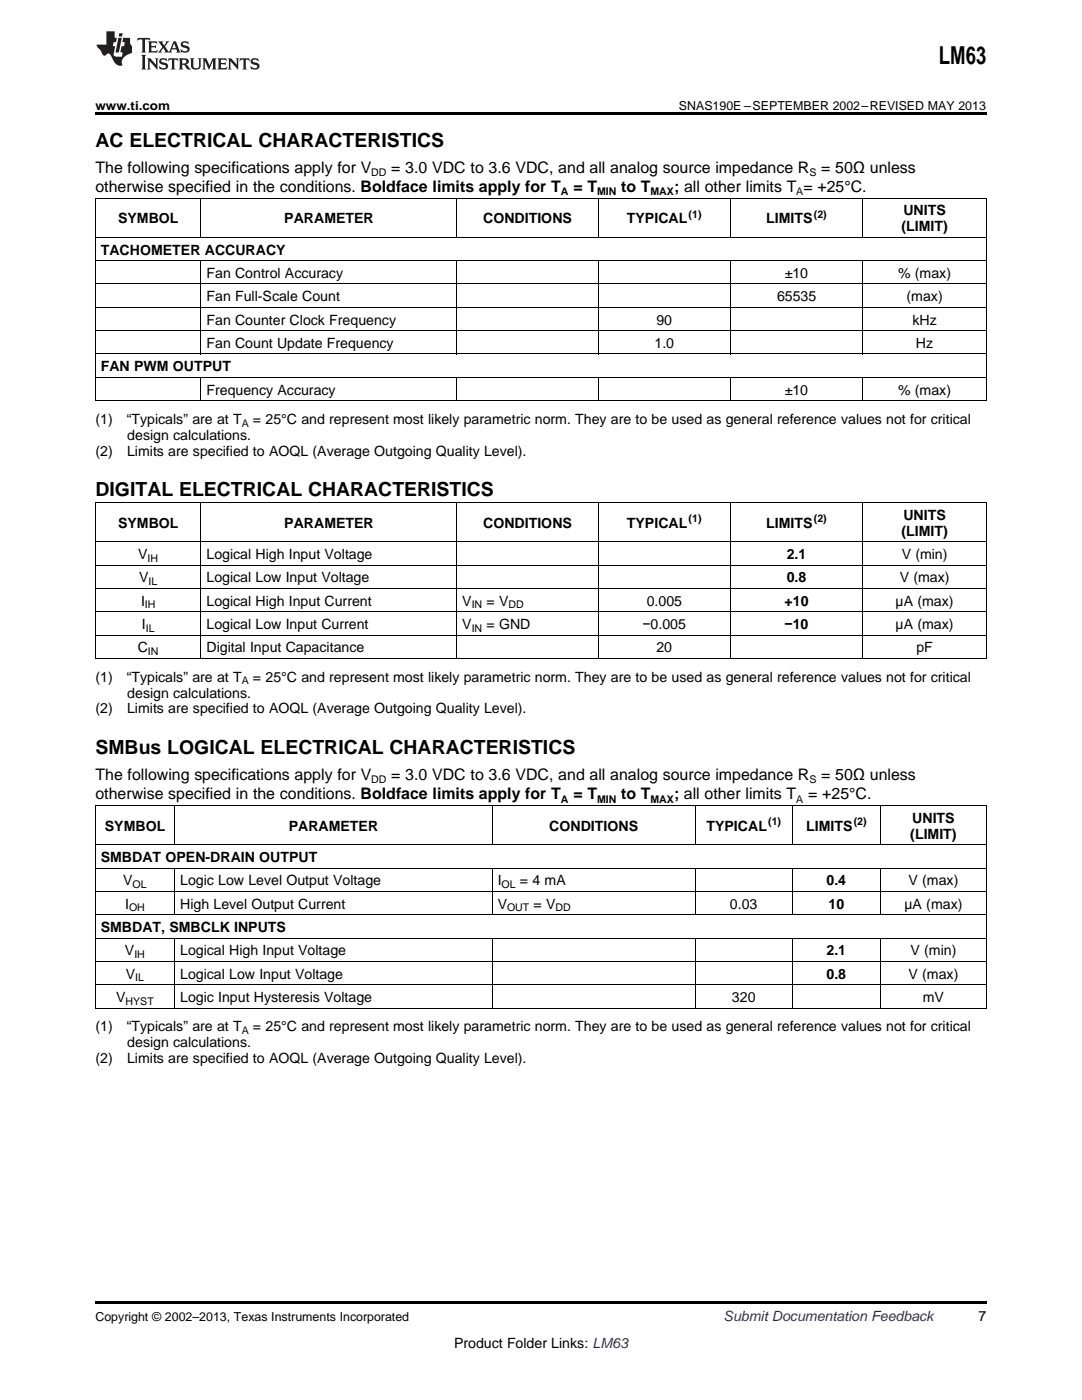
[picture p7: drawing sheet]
<svg xmlns="http://www.w3.org/2000/svg" width="216mm" height="279mm" viewBox="0 0 216 279" stroke-linecap="round" stroke-linejoin="round" font-family="sans-serif">
<defs><g id="words">
<text font-size="4.9" x="187.4" y="12.8">LM63</text>
<g font-size="3.9">
<text x="19" y="29.3">AC ELECTRICAL CHARACTERISTICS</text>
<text x="19" y="99.1">DIGITAL ELECTRICAL CHARACTERISTICS</text>
<text x="19" y="150.5">SMBus LOGICAL ELECTRICAL CHARACTERISTICS</text>
</g>
<g font-size="3.2">
<text x="19" y="34.4">The following specifications apply for V</text>
<text x="78.1" y="34.4">= 3.0 VDC to 3.6 VDC, and all analog source impedance R</text>
<text x="163.9" y="34.4">= 50Ω unless</text>
<text x="19" y="38.3">otherwise specified in the conditions. Boldface limits apply for T</text>
<text x="114.4" y="38.3">= T</text>
<text x="123.9" y="38.3">to T</text>
<text x="134.5" y="38.3">; all other limits T = +25°C.</text>
<text x="19" y="155.6">The following specifications apply for V</text>
<text x="78.1" y="155.6">= 3.0 VDC to 3.6 VDC, and all analog source impedance R</text>
<text x="163.9" y="155.6">= 50Ω unless</text>
<text x="19" y="159.5">otherwise specified in the conditions. Boldface limits apply for T</text>
<text x="114.4" y="159.5">= T</text>
<text x="123.9" y="159.5">to T</text>
<text x="134.5" y="159.5">; all other limits T</text>
<text x="161.3" y="159.5">= +25°C.</text>
</g>
<g font-size="2.8">
<text x="23.6" y="44.6">SYMBOL</text>
<text x="56.7" y="44.6">PARAMETER</text>
<text x="96.4" y="44.6">CONDITIONS</text>
<text x="125.1" y="44.6">TYPICAL</text>
<text x="152.9" y="44.6">LIMITS</text>
<text x="179.9" y="46.1">(LIMIT)</text>
<text x="180.3" y="43">UNITS</text>
<text x="20.1" y="50.8">TACHOMETER ACCURACY</text>
<text x="41.2" y="55.5">Fan Control Accuracy</text>
<text x="156.6" y="55.5">±10</text>
<text x="179.2" y="55.5">% (max)</text>
<text x="41.2" y="60.1">Fan Full-Scale Count</text>
<text x="41.2" y="64.8">Fan Counter Clock Frequency</text>
<text x="131" y="64.8">90</text>
<text x="155" y="60.1">65535</text>
<text x="180.9" y="60.1">(max)</text>
<text x="182.1" y="64.8">kHz</text>
<text x="41.2" y="69.4">Fan Count Update Frequency</text>
<text x="130.6" y="69.4">1.0</text>
<text x="182.8" y="69.4">Hz</text>
<text x="20.1" y="74.1">FAN PWM OUTPUT</text>
<text x="41.2" y="78.7">Frequency Accuracy</text>
<text x="156.6" y="78.7">±10</text>
<text x="179.2" y="78.7">% (max)</text>
<text x="19" y="84.6">(1)</text>
<text x="25.3" y="84.6">“Typicals” are at T</text>
<text x="25.4" y="87.8">design calculations.</text>
<text x="50.5" y="84.6">= 25°C and represent most likely parametric norm. They are to be used as general reference values not for critical</text>
<text x="19" y="90.9">(2)</text>
<text x="25.4" y="90.9">Limits are specified to AOQL (Average Outgoing Quality Level).</text>
<text x="23.6" y="105.3">SYMBOL</text>
<text x="56.7" y="105.3">PARAMETER</text>
<text x="96.4" y="105.3">CONDITIONS</text>
<text x="125.1" y="105.3">TYPICAL</text>
<text x="152.9" y="105.3">LIMITS</text>
<text x="179.9" y="106.9">(LIMIT)</text>
<text x="180.3" y="103.7">UNITS</text>
<text x="27.6" y="111.5">V</text>
<text x="41.2" y="111.5">Logical High Input Voltage</text>
<text x="157" y="111.5">2.1</text>
<text x="179.9" y="111.5">V (min)</text>
<text x="27.8" y="116.2">V</text>
<text x="41.2" y="116.2">Logical Low Input Voltage</text>
<text x="157" y="116.2">0.8</text>
<text x="179.5" y="116.2">V (max)</text>
<text x="28.2" y="120.9">I</text>
<text x="28.3" y="125.5">I</text>
<text x="41.2" y="120.9">Logical High Input Current</text>
<text x="41.2" y="125.5">Logical Low Input Current</text>
<text x="92.3" y="120.9">V</text>
<text x="92.3" y="125.5">V</text>
<text x="97.1" y="120.9">= V</text>
<text x="97.1" y="125.5">= GND</text>
<text x="128.2" y="125.5">−0.005</text>
<text x="129" y="120.9">0.005</text>
<text x="156.6" y="120.9">+10</text>
<text x="156.6" y="125.5">−10</text>
<text x="178.7" y="120.9">µA (max)</text>
<text x="178.7" y="125.5">µA (max)</text>
<text x="27.5" y="130.2">C</text>
<text x="41.2" y="130.2">Digital Input Capacitance</text>
<text x="131" y="130.2">20</text>
<text x="182.8" y="130.2">pF</text>
<text x="19" y="136">(1)</text>
<text x="25.3" y="136">“Typicals” are at T</text>
<text x="50.5" y="136">= 25°C and represent most likely parametric norm. They are to be used as general reference values not for critical</text>
<text x="19" y="142.4">(2)</text>
<text x="25.4" y="142.4">Limits are specified to AOQL (Average Outgoing Quality Level).</text>
<text x="25.4" y="139.2">design calculations.</text>
<text x="20.9" y="165.8">SYMBOL</text>
<text x="57.6" y="165.8">PARAMETER</text>
<text x="109.6" y="165.8">CONDITIONS</text>
<text x="141" y="165.8">TYPICAL</text>
<text x="160.9" y="165.8">LIMITS</text>
<text x="181.6" y="167.4">(LIMIT)</text>
<text x="182" y="164.2">UNITS</text>
<text x="20.1" y="172">SMBDAT OPEN-DRAIN OUTPUT</text>
<text x="24.6" y="176.7">V</text>
<text x="35.9" y="176.7">Logic Low Level Output Voltage</text>
<text x="99.3" y="176.7">I</text>
<text x="103.8" y="176.7">= 4 mA</text>
<text x="164.9" y="176.7">0.4</text>
<text x="181.3" y="176.7">V (max)</text>
<text x="20.1" y="186">SMBDAT, SMBCLK INPUTS</text>
<text x="25" y="181.3">I</text>
<text x="35.9" y="181.3">High Level Output Current</text>
<text x="99.3" y="181.3">V</text>
<text x="106.5" y="181.3">= V</text>
<text x="145.7" y="181.3">0.03</text>
<text x="165.3" y="181.3">10</text>
<text x="180.5" y="181.3">µA (max)</text>
<text x="24.9" y="190.6">V</text>
<text x="35.9" y="190.6">Logical High Input Voltage</text>
<text x="164.9" y="190.6">2.1</text>
<text x="181.7" y="190.6">V (min)</text>
<text x="25.1" y="195.3">V</text>
<text x="35.9" y="195.3">Logical Low Input Voltage</text>
<text x="164.9" y="195.3">0.8</text>
<text x="181.3" y="195.3">V (max)</text>
<text x="23.2" y="200">V</text>
<text x="35.9" y="200">Logic Input Hysteresis Voltage</text>
<text x="146" y="200">320</text>
<text x="184.1" y="200">mV</text>
<text x="19" y="205.8">(1)</text>
<text x="25.3" y="205.8">“Typicals” are at T</text>
<text x="25.4" y="209">design calculations.</text>
<text x="50.5" y="205.8">= 25°C and represent most likely parametric norm. They are to be used as general reference values not for critical</text>
<text x="19" y="212.2">(2)</text>
<text x="25.4" y="212.2">Limits are specified to AOQL (Average Outgoing Quality Level).</text>
<text x="195.3" y="263.6">7</text>
<text x="90.6" y="269">Product Folder Links: LM63</text>
</g>
<text font-size="2.8" fill="#0000c8" x="144.4" y="263.6">Submit Documentation Feedback</text>
<g font-size="2.5">
<text x="19" y="21.9">www.ti.com</text>
<text x="135.5" y="21.9">SNAS190E –SEPTEMBER 2002–REVISED MAY 2013</text>
<text x="19" y="263.6">Copyright © 2002–2013, Texas Instruments Incorporated</text>
</g>
<g font-size="2.1">
<text x="74.1" y="35.1">DD</text>
<text x="161.5" y="35.1">S</text>
<text x="111.9" y="38.9">A</text>
<text x="119.1" y="38.9">MIN</text>
<text x="129.8" y="38.9">MAX</text>
<text x="158.9" y="38.9">A</text>
<text x="137.4" y="43.4">(1)</text>
<text x="162.4" y="43.4">(2)</text>
<text x="48.2" y="85.2">A</text>
<text x="137.4" y="104.2">(1)</text>
<text x="162.4" y="104.2">(2)</text>
<text x="29.5" y="112.1">IH</text>
<text x="29.6" y="116.8">IL</text>
<text x="28.9" y="121.4">IH</text>
<text x="94.1" y="121.4">IN</text>
<text x="101.5" y="121.4">DD</text>
<text x="29.1" y="126.1">IL</text>
<text x="29.5" y="130.7">IN</text>
<text x="94.1" y="126.1">IN</text>
<text x="48.2" y="136.6">A</text>
<text x="74.1" y="156.3">DD</text>
<text x="111.9" y="160.2">A</text>
<text x="119.1" y="160.2">MIN</text>
<text x="129.8" y="160.2">MAX</text>
<text x="158.9" y="160.2">A</text>
<text x="161.5" y="156.3">S</text>
<text x="153.3" y="164.6">(1)</text>
<text x="170.4" y="164.6">(2)</text>
<text x="26.5" y="177.2">OL</text>
<text x="100.1" y="177.2">OL</text>
<text x="25.8" y="181.9">OH</text>
<text x="101.2" y="181.9">OUT</text>
<text x="110.8" y="181.9">DD</text>
<text x="26.8" y="191.2">IH</text>
<text x="27" y="195.9">IL</text>
<text x="25" y="200.5">HYST</text>
<text x="48.2" y="206.4">A</text>
</g>
</g></defs>
<path d="M19 22.5h177.8v.5h-177.8zM19 259.7h177.8v.5h-177.8z" fill="#000"/>
<g fill="none" stroke="#000" stroke-width=".2">
<path d="M19 39.5h177.8M19.1 39.6v40.4M40.1 39.6v7.8M91.1 39.6v7.8M119.3 39.6v7.8M145.7 39.6v7.8M172.1 39.6v7.8M196.8 39.6v40.4M19 56.7h177.8M19 52h177.8M19 47.4h177.8M40.1 52.1v18.6"/>
<path d="M91.1 52.1v18.6M119.3 52.1v18.6M145.7 52.1v18.6M172.1 52.1v18.6M19 80h177.8M19 75.3h177.8M19 70.6h177.8M19 66h177.8M19 61.3h177.8M40.1 75.4v4.6M91.1 75.4v4.6M119.3 75.4v4.6"/>
<path d="M145.7 75.4v4.6M172.1 75.4v4.6M19 117.4h177.8M19 112.8h177.8M19 108.1h177.8M19 100.3h177.8M19.1 100.3v31.1M40.1 100.3v31.1M91.1 100.3v31.1M119.3 100.3v31.1M145.7 100.3v31.1M172.1 100.3v31.1"/>
<path d="M196.8 100.3v31.1M19 131.4h177.8M19 126.7h177.8M19 122.1h177.8M19 177.9h177.8M19 173.2h177.8M19 168.6h177.8M19 160.7h177.8M19.1 160.8v40.4M34.8 160.8v7.8M34.8 173.3v9.3M98.2 160.8v7.8"/>
<path d="M98.2 173.3v9.3M138.7 160.8v7.8M138.7 173.3v9.3M158.1 160.8v7.8M158.1 173.3v9.3M175.7 160.8v7.8M175.7 173.3v9.3M196.8 160.8v40.4M19 196.5h177.8M19 191.9h177.8M19 187.2h177.8M19 182.5h177.8"/>
<path d="M34.8 187.3v13.9M98.2 187.3v13.9M138.7 187.3v13.9M158.1 187.3v13.9M175.7 187.3v13.9M19 201.2h177.8"/>
</g>
<g fill="#231f20">
<path d="M27.5 7.6l-.1 .5 .4-.2h.6v.1v2.1l-.2 .4h1l-.3-.4v-2.1l.1-.1h.5l.5 .2-.2-.5zM29.5 8.3l.2 .3v1.5l-.2 .4h1.8l.2-.6a1.04 1.04 0 0 1-1.3 .2v-.7h.6l.3 .2v-.6l-.3 .2h-.6v-.6l.8-.1 .4 .3-.2-.5zM31.5 8.3l.9 1.1-.9 1.1h.8l-.2-.2 .5-.7 .4 .7-.2 .2h1.5l-.1-.2 .1-.4h.9l.1 .4-.2 .2h1l-.3-.3-.7-1.9h-.5l-.9 2-.8-1 .9-1h-.8l.1 .3-.3 .5-.4-.6 .2-.2zM34.7 8.6l.4 1h-.7zM36.3 8.4a.63 .63 0 0 0-.2 .7 .63 .63 0 0 0 .6 .4l.6 .2 .1 .2a.75 .75 0 0 1-.7 .4 .75 .75 0 0 1-.6-.5l.1 .7 .1-.1a1.11 1.11 0 0 0 1.5-.6 1.13 1.13 0 0 0-1.2-.8l-.1-.4a1.04 1.04 0 0 1 1.2 .2l-.2-.5-.1 .1-.5-.2zM28.2 10.9l.2 .4v2.2l-.2 .4h1l-.3-.4v-2.2l.3-.4zM29.3 11.6l.3 .4v1.5l-.3 .4h.8l-.2-.4v-1.3l1.5 1.7v-1.9l.2-.4h-.7l.2 .4v.9l-1.1-1.3zM32 11.8a.62 .62 0 0 0-.2 .7 .62 .62 0 0 0 .6 .4l.6 .1 .1 .3a.76 .76 0 0 1-.7 .3 .76 .76 0 0 1-.6-.4l.1 .7 .1-.1a1.11 1.11 0 0 0 1.5-.6 1.13 1.13 0 0 0-1.2-.8l-.1-.4a1.04 1.04 0 0 1 1.2 .2l-.2-.6-.1 .1-.5-.1zM33.7 11.6l-.2 .6a.61 .61 0 0 1 .8-.3v1.6l-.2 .4h.9l-.2-.4v-1.6a.63 .63 0 0 1 .8 .3l-.2-.6zM35.6 11.6l.3 .4v1.5l-.3 .4h1l-.2-.2v-.8l.5 .2a.76 .76 0 0 0 1.2 .7l-1-1a.58 .58 0 0 0 .6-.5 .58 .58 0 0 0-.5-.6zM36.4 11.9h.1a.45 .45 0 0 1 .5 .1 .45 .45 0 0 1 .1 .5l-.7 .2zM37.9 11.6l.2 .2a2.17 2.17 0 0 0 .3 1.9 .99 .99 0 0 0 1.6-.6v-1.1l.2-.4h-.7l.2 .2a1.92 1.92 0 0 1-.2 1.8 .6 .6 0 0 1-.9-.5v-1.1l.2-.4zM40.4 11.6l.2 .4v1.5l-.2 .4h.7l-.2-.4v-1.4l.8 1.8 .8-1.8v1.4l-.2 .4h.9l-.2-.4v-1.5l.2-.4h-.8l-.6 1.5-.6-1.5zM43.4 11.6l.2 .4v1.5l-.2 .4h1.8l.2-.6a1.04 1.04 0 0 1-1.3 .1v-.6h.5l.4 .2v-.6l-.4 .2h-.5v-.7h.8l.3 .3-.1-.6zM45.5 11.6l.2 .4v1.5l-.2 .4h.7l-.2-.4v-1.3l1.5 1.7v-1.9l.2-.4h-.7l.2 .4v.9l-1.1-1.3zM47.9 11.6l-.1 .6a.61 .61 0 0 1 .8-.3v1.6l-.3 .4h1l-.3-.4 .1-1.6a.63 .63 0 0 1 .7 .3l-.1-.6zM50.2 11.8a.62 .62 0 0 0-.2 .7 .62 .62 0 0 0 .6 .4l.6 .1 .2 .3a.76 .76 0 0 1-.8 .3 .76 .76 0 0 1-.6-.4l.1 .7 .2-.1a1.11 1.11 0 0 0 1.5-.6 1.13 1.13 0 0 0-1.3-.8l-.1-.4a1.04 1.04 0 0 1 1.2 .2l-.1-.6-.2 .1-.5-.1z"/>
<path d="M21.2 6.3v2.6h-1.9l.1 .4 .7 .9a.91 .91 0 0 0 1 .8 .56 .56 0 0 1 .5-.3 .56 .56 0 0 1 .5 .3l.4 .8a1.53 1.53 0 0 0 1.9 1.2 1.54 1.54 0 0 1 1-2.1l.9-.3v-1.4a1.52 1.52 0 0 1-.3-1.6h-1.4l-.2 .8h.5l-.2 .8h-.4l-.2 1v.2l.4 .1-.2 .8a1.93 1.93 0 0 1-1.6-.3l.3-1.8h-.5l.2-.8h.4l.2-.8h-.4v-1.3zM23.6 7.6l-.6 2.9h.7l.6-2.9zM23.8 6.6l-.1 .7h.6l.2-.7z"/>
</g>
<use href="#words"/>
</svg>
